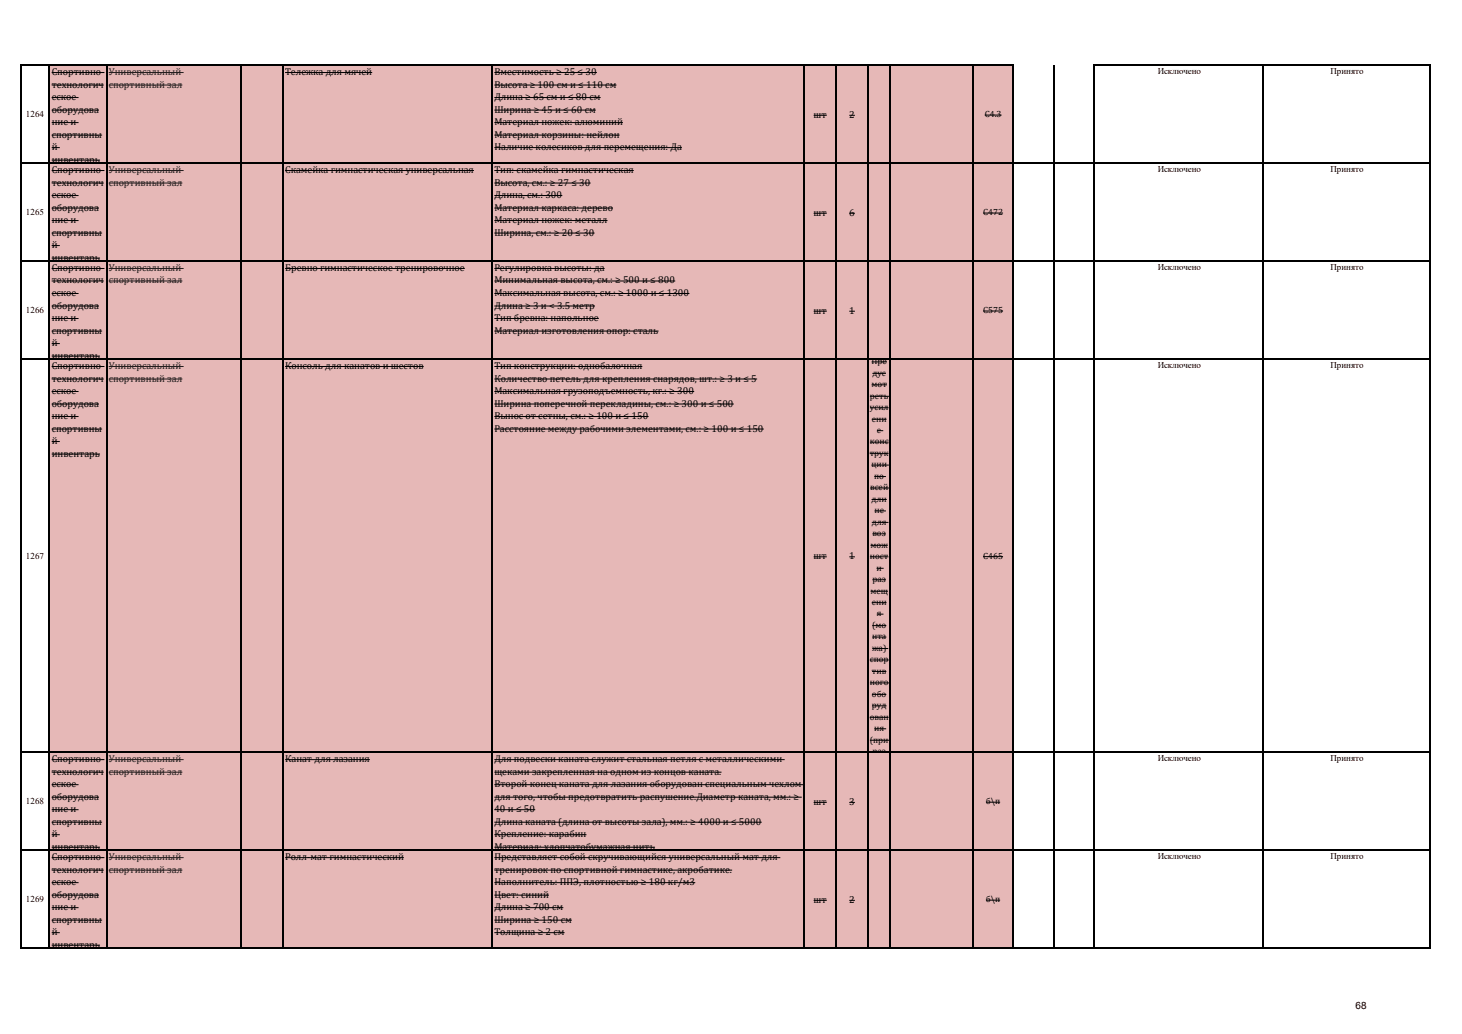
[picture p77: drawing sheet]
<svg xmlns="http://www.w3.org/2000/svg" width="297mm" height="210mm" viewBox="0 0 297 210" stroke-linecap="round" stroke-linejoin="round" font-family="sans-serif">
<defs><g id="words">
<g font-size="2">
<text x="10.5" y="15.2">Спортивно-</text>
<text x="10.5" y="17.8">технологич</text>
<text x="57.9" y="15.2">Тележка для мячей</text>
<text x="100.4" y="15.2">Вместимость ≥ 25 ≤ 30</text>
<text x="100.4" y="17.8">Высота ≥ 100 см и ≤ 110 см</text>
<text x="10.5" y="20.3">еское</text>
<text x="10.5" y="22.9">оборудова</text>
<text x="100.4" y="20.3">Длина ≥ 65 см и ≤ 80 см</text>
<text x="100.4" y="22.9">Ширина ≥ 45 и ≤ 60 см</text>
<text x="165.3" y="23.9">шт</text>
<text x="172.5" y="23.9">2</text>
<text x="10.5" y="25.4">ние и</text>
<text x="10.5" y="27.9">спортивны</text>
<text x="100.4" y="25.4">Материал ножек: алюминий</text>
<text x="100.4" y="27.9">Материал корзины: нейлон</text>
<text x="10.5" y="30.5">й</text>
<text x="10.5" y="33">инвентарь</text>
<text x="10.5" y="35.1">Спортивно-</text>
<text x="57.9" y="35.1">Скамейка гимнастическая универсальная</text>
<text x="100.4" y="30.5">Наличие колесиков для перемещения: Да</text>
<text x="100.4" y="35.1">Тип: скамейка гимнастическая</text>
<text x="10.5" y="37.7">технологич</text>
<text x="10.5" y="40.2">еское</text>
<text x="100.4" y="37.7">Высота, см.: ≥ 27 ≤ 30</text>
<text x="100.4" y="40.2">Длина, см.: 300</text>
<text x="10.5" y="42.8">оборудова</text>
<text x="10.5" y="45.3">ние и</text>
<text x="10.5" y="47.8">спортивны</text>
<text x="100.4" y="42.8">Материал каркаса: дерево</text>
<text x="100.4" y="45.3">Материал ножек: металл</text>
<text x="100.4" y="47.8">Ширина, см.: ≥ 20 ≤ 30</text>
<text x="165.3" y="43.8">шт</text>
<text x="172.5" y="43.8">6</text>
<text x="10.5" y="50.4">й</text>
<text x="10.5" y="52.9">инвентарь</text>
<text x="10.5" y="55">Спортивно-</text>
<text x="10.5" y="57.6">технологич</text>
<text x="57.9" y="55">Бревно гимнастическое тренировочное</text>
<text x="100.4" y="55">Регулировка высоты: да</text>
<text x="100.4" y="57.6">Минимальная высота, см.: ≥ 500 и ≤ 800</text>
<text x="10.5" y="60.1">еское</text>
<text x="10.5" y="62.7">оборудова</text>
<text x="10.5" y="65.2">ние и</text>
<text x="100.4" y="60.1">Максимальная высота, см.: ≥ 1000 и ≤ 1300</text>
<text x="100.4" y="62.7">Длина ≥ 3 и &lt; 3.5 метр</text>
<text x="100.4" y="65.2">Тип бревна: напольное</text>
<text x="165.3" y="63.7">шт</text>
<text x="172.5" y="63.7">1</text>
<text x="10.5" y="67.8">спортивны</text>
<text x="10.5" y="70.3">й</text>
<text x="100.4" y="67.8">Материал изготовления опор: сталь</text>
<text x="10.5" y="72.8">инвентарь</text>
<text x="10.5" y="74.9">Спортивно-</text>
<text x="10.5" y="77.5">технологич</text>
<text x="57.9" y="74.9">Консоль для канатов и шестов</text>
<text x="100.4" y="74.9">Тип конструкции: однобалочная</text>
<text x="100.4" y="77.5">Количество петель для крепления снарядов, шт.: ≥ 3 и ≤ 5</text>
<text x="10.5" y="80">еское</text>
<text x="10.5" y="82.6">оборудова</text>
<text x="100.4" y="80">Максимальная грузоподъемность, кг.: ≥ 300</text>
<text x="100.4" y="82.6">Ширина поперечной перекладины, см.: ≥ 300 и ≤ 500</text>
<text x="10.5" y="85.1">ние и</text>
<text x="10.5" y="87.6">спортивны</text>
<text x="100.4" y="85.1">Вынос от сетны, см.: ≥ 100 и ≤ 150</text>
<text x="100.4" y="87.6">Расстояние между рабочими элементами, см.: ≥ 100 и ≤ 150</text>
<text x="10.5" y="90.2">й</text>
<text x="10.5" y="92.7">инвентарь</text>
<text x="165.3" y="113.6">шт</text>
<text x="172.5" y="113.6">1</text>
<text x="10.5" y="154.8">Спортивно-</text>
<text x="57.9" y="154.8">Канат для лазания</text>
<text x="100.4" y="154.8">Для подвески каната служит стальная петля с металлическими</text>
<text x="10.5" y="157.3">технологич</text>
<text x="10.5" y="159.9">еское</text>
<text x="100.4" y="157.3">щеками закрепленная на одном из концов каната.</text>
<text x="100.4" y="159.9">Второй конец каната для лазания оборудован специальным чехлом</text>
<text x="10.5" y="162.4">оборудова</text>
<text x="10.5" y="165">ние и</text>
<text x="10.5" y="167.5">спортивны</text>
<text x="100.4" y="162.4">для того, чтобы предотвратить распушение.Диаметр каната, мм.: ≥</text>
<text x="100.4" y="165">40 и ≤ 50</text>
<text x="100.4" y="167.5">Длина каната (длина от высоты зала), мм.: ≥ 4000 и ≤ 5000</text>
<text x="165.3" y="163.5">шт</text>
<text x="172.5" y="163.5">3</text>
<text x="10.5" y="170">й</text>
<text x="10.5" y="172.6">инвентарь</text>
<text x="100.4" y="170">Крепление: карабин</text>
<text x="100.4" y="172.6">Материал: хлопчатобумажная нить</text>
<text x="10.5" y="174.7">Спортивно-</text>
<text x="10.5" y="177.2">технологич</text>
<text x="10.5" y="179.8">еское</text>
<text x="57.9" y="174.7">Ролл-мат гимнастический</text>
<text x="100.4" y="174.7">Представляет собой скручивающийся универсальный мат для</text>
<text x="100.4" y="177.2">тренировок по спортивной гимнастике, акробатике.</text>
<text x="100.4" y="179.8">Наполнитель: ППЭ, плотностью ≥ 180 кг/м3</text>
<text x="10.5" y="182.3">оборудова</text>
<text x="10.5" y="184.9">ние и</text>
<text x="100.4" y="182.3">Цвет: синий</text>
<text x="100.4" y="184.9">Длина ≥ 700 см</text>
<text x="165.3" y="183.4">шт</text>
<text x="172.5" y="183.4">2</text>
<text x="10.5" y="187.4">спортивны</text>
<text x="10.5" y="189.9">й</text>
<text x="100.4" y="187.4">Ширина ≥ 150 см</text>
<text x="100.4" y="189.9">Толщина ≥ 2 см</text>
<text x="10.5" y="192.5">инвентарь</text>
<text x="275.4" y="205">68</text>
</g>
<g font-size="2" fill="#1f1f1f">
<text x="22.1" y="15.2">Универсальный</text>
<text x="22.1" y="17.8">спортивный зал</text>
<text x="22.1" y="35.1">Универсальный</text>
<text x="22.1" y="37.7">спортивный зал</text>
<text x="22.1" y="55">Универсальный</text>
<text x="22.1" y="57.6">спортивный зал</text>
<text x="22.1" y="74.9">Универсальный</text>
<text x="22.1" y="77.5">спортивный зал</text>
<text x="22.1" y="154.8">Универсальный</text>
<text x="22.1" y="157.3">спортивный зал</text>
<text x="22.1" y="174.7">Универсальный</text>
<text x="22.1" y="177.2">спортивный зал</text>
</g>
<g font-size="1.8">
<text x="235.2" y="15.1">Исключено</text>
<text x="270.3" y="15.1">Принято</text>
<text x="5.2" y="23.8">1264</text>
<text x="200" y="23.8">С4.3</text>
<text x="235.2" y="35">Исключено</text>
<text x="270.3" y="35">Принято</text>
<text x="5.2" y="43.7">1265</text>
<text x="199.7" y="43.7">С472</text>
<text x="235.2" y="54.9">Исключено</text>
<text x="270.3" y="54.9">Принято</text>
<text x="5.2" y="63.6">1266</text>
<text x="199.7" y="63.6">С575</text>
<text x="177.1" y="74">Пре</text>
<text x="177.2" y="76.3">дус</text>
<text x="235.2" y="74.8">Исключено</text>
<text x="270.3" y="74.8">Принято</text>
<text x="176.7" y="81">реть</text>
<text x="176.7" y="83.3">усил</text>
<text x="177.1" y="78.6">мот</text>
<text x="177.1" y="85.6">ени</text>
<text x="178.2" y="87.9">е</text>
<text x="176.7" y="92.6">трук</text>
<text x="176.7" y="90.3">конс</text>
<text x="177" y="94.9">ции</text>
<text x="176.8" y="99.6">всей</text>
<text x="177.1" y="101.9">дли</text>
<text x="177.6" y="97.3">по</text>
<text x="177.1" y="106.6">для</text>
<text x="177.7" y="104.2">не</text>
<text x="5.2" y="113.5">1267</text>
<text x="176.7" y="113.6">ност</text>
<text x="176.9" y="111.2">мож</text>
<text x="177.2" y="108.9">воз</text>
<text x="199.7" y="113.5">С465</text>
<text x="177.2" y="118.2">раз</text>
<text x="178.1" y="115.9">и</text>
<text x="176.9" y="120.5">мещ</text>
<text x="177.1" y="122.9">ени</text>
<text x="178.1" y="125.2">я</text>
<text x="177.2" y="127.5">(мо</text>
<text x="177.2" y="129.9">нта</text>
<text x="176.7" y="134.5">спор</text>
<text x="177.1" y="136.8">тив</text>
<text x="177.2" y="132.2">жа)</text>
<text x="176.7" y="139.2">ного</text>
<text x="177.1" y="141.5">обо</text>
<text x="177.1" y="143.8">руд</text>
<text x="176.7" y="146.2">ован</text>
<text x="177.6" y="148.5">ия</text>
<text x="176.7" y="150.8">(при</text>
<text x="177.2" y="153.1">раз</text>
<text x="235.2" y="154.6">Исключено</text>
<text x="270.3" y="154.6">Принято</text>
<text x="5.2" y="163.4">1268</text>
<text x="200.3" y="163.4">б\п</text>
<text x="235.2" y="174.5">Исключено</text>
<text x="270.3" y="174.5">Принято</text>
<text x="5.2" y="183.3">1269</text>
<text x="200.3" y="183.3">б\п</text>
</g>
</g></defs>
<path d="M10 13.3h195.8v179.3h-195.8z" fill-rule="evenodd" fill="#e6b8b7"/>
<g fill="none" stroke="#000" stroke-width=".2">
<path d="M10.5 14.7h10.7M10.5 17.3h10.6M10.5 19.8h5.5M57.9 14.7h17.7M100.4 14.7h20.9M100.4 17.3h24.8M100.4 19.8h21.6M10.5 22.4h9.6M10.5 24.9h5.5M10.5 27.4h10.2M10.5 30h1.6M10.5 32.5h9.8"/>
<path d="M10.5 34.6h10.7M10.5 37.2h10.6M10.5 39.7h5.5M57.9 34.6h38.4M100.4 22.4h20.6M100.4 24.9h26.2M100.4 27.4h25.5M100.4 30h38.1M100.4 34.6h28.4M100.4 37.2h19.6M100.4 39.7h13.8M165.3 23.4h2.7"/>
<path d="M172.5 23.4h1.2M200 23.4h3.5M10.5 42.3h9.6M10.5 44.8h5.5M10.5 47.3h10.2M10.5 49.9h1.6M10.5 52.4h9.8M10.5 54.5h10.7M10.5 57.1h10.6M10.5 59.6h5.5M57.9 54.5h36.5M100.4 42.3h24.1"/>
<path d="M100.4 44.8h23M100.4 47.3h20.4M100.4 54.5h22.4M100.4 57.1h36.8M100.4 59.6h39.7M165.3 43.3h2.7M172.5 43.3h1.2M199.7 43.3h4.1M10.5 62.2h9.6M10.5 64.7h5.5M10.5 67.2h10.2M10.5 69.8h1.6"/>
<path d="M10.5 72.3h9.8M10.5 74.4h10.7M10.5 77h10.6M10.5 79.5h5.5M57.9 74.4h28.2M100.4 62.2h20.5M100.4 64.7h21.2M100.4 67.2h33.4M100.4 74.4h30.1M100.4 77h53.4M100.4 79.5h40.6M165.3 63.2h2.7"/>
<path d="M172.5 63.2h1.2M177.1 73.5h3.1M177.1 78.2h3.1M177.2 75.8h2.8M199.7 63.2h4.1M10.5 82.1h9.6M10.5 84.6h5.5M10.5 87.1h10.2M10.5 89.7h1.6M10.5 92.2h9.8M100.4 82.1h48.7M100.4 84.6h31.4"/>
<path d="M100.4 87.1h54.8M176.7 92.1h3.8M176.7 80.5h4.1M176.7 82.8h3.8M176.7 89.8h3.8M176.8 99.1h4M177 94.5h3.6M177.1 85.1h3M177.6 96.8h2.4M178.2 87.5h1.2M165.3 113.1h2.7M172.5 113.1h1.2"/>
<path d="M176.7 113.1h3.8M176.9 110.8h3.5M177.1 101.4h3.1M177.1 106.1h3.4M177.2 108.4h2.8M177.2 117.8h2.8M177.7 103.8h2.3M178.1 115.4h1.4M199.7 113.1h4.1M176.7 134.1h3.8M176.7 138.7h4.1M176.9 120.1h3.5"/>
<path d="M177.1 122.4h3M177.1 136.4h3M177.2 127.1h2.9M177.2 129.4h2.9M177.2 131.7h3.2M178.1 124.7h1.4M10.5 154.3h10.7M10.5 156.8h10.6M10.5 159.4h5.5M57.9 154.3h17.2M100.4 154.3h59M100.4 156.8h46.2"/>
<path d="M100.4 159.4h62.7M176.7 145.7h3.8M176.7 150.4h4.1M177.1 141h3M177.1 143.4h3M177.6 148h2.4M10.5 161.9h9.6M10.5 164.5h5.5M10.5 167h10.2M10.5 169.5h1.6M10.5 172.1h9.8M10.5 174.2h10.7"/>
<path d="M10.5 176.7h10.6M10.5 179.3h5.5M57.9 174.2h24.1M100.4 161.9h62.5M100.4 164.5h8.3M100.4 167h54.3M100.4 169.5h18.7M100.4 172.1h32.7M100.4 174.2h58.1M100.4 176.7h48.3M100.4 179.3h40.8M165.3 163h2.7"/>
<path d="M172.5 163h1.2M200.3 162.9h2.9M10.5 181.8h9.6M10.5 184.4h5.5M10.5 186.9h10.2M10.5 189.4h1.6M10.5 192h9.8M100.4 181.8h11.1M100.4 184.4h14M100.4 186.9h15.8M100.4 189.4h14.3M165.3 182.9h2.7"/>
<path d="M172.5 182.9h1.2M200.3 182.8h2.9"/>
</g>
<path d="M22.1 14.7h15.2M22.1 17.3h14.9M22.1 34.6h15.2M22.1 37.2h14.9M22.1 54.5h15.2M22.1 57.1h14.9M22.1 74.4h15.2M22.1 77h14.9M22.1 154.3h15.2M22.1 156.8h14.9M22.1 174.2h15.2M22.1 176.7h14.9" fill="none" stroke="#1f1f1f" stroke-width=".2"/>
<g fill="none" stroke="#000" stroke-width=".21">
<path d="M4.2 13.1v179.6M4.3 13.2h201.6M10.1 13.3v179.4M21.7 13.3v179.4M48.9 13.3v179.4M57.5 13.3v179.4M100 13.3v179.4M163.3 13.3v179.4M169.9 13.3v179.4M176.3 13.3v179.4M180.9 13.3v179.4M197.7 13.3v179.4"/>
<path d="M205.8 13.3v179.4M214 13.2v179.5M222.3 13.1v179.6M222.4 13.2h68.2M256.6 13.3v179.4M290.5 13.3v179.4M4.3 33.1h286.3M4.3 53h286.3M4.3 72.9h286.3M4.3 152.7h286.3M4.3 172.6h286.3M4.3 192.5h286.3"/>
</g>
<use href="#words"/>
</svg>
